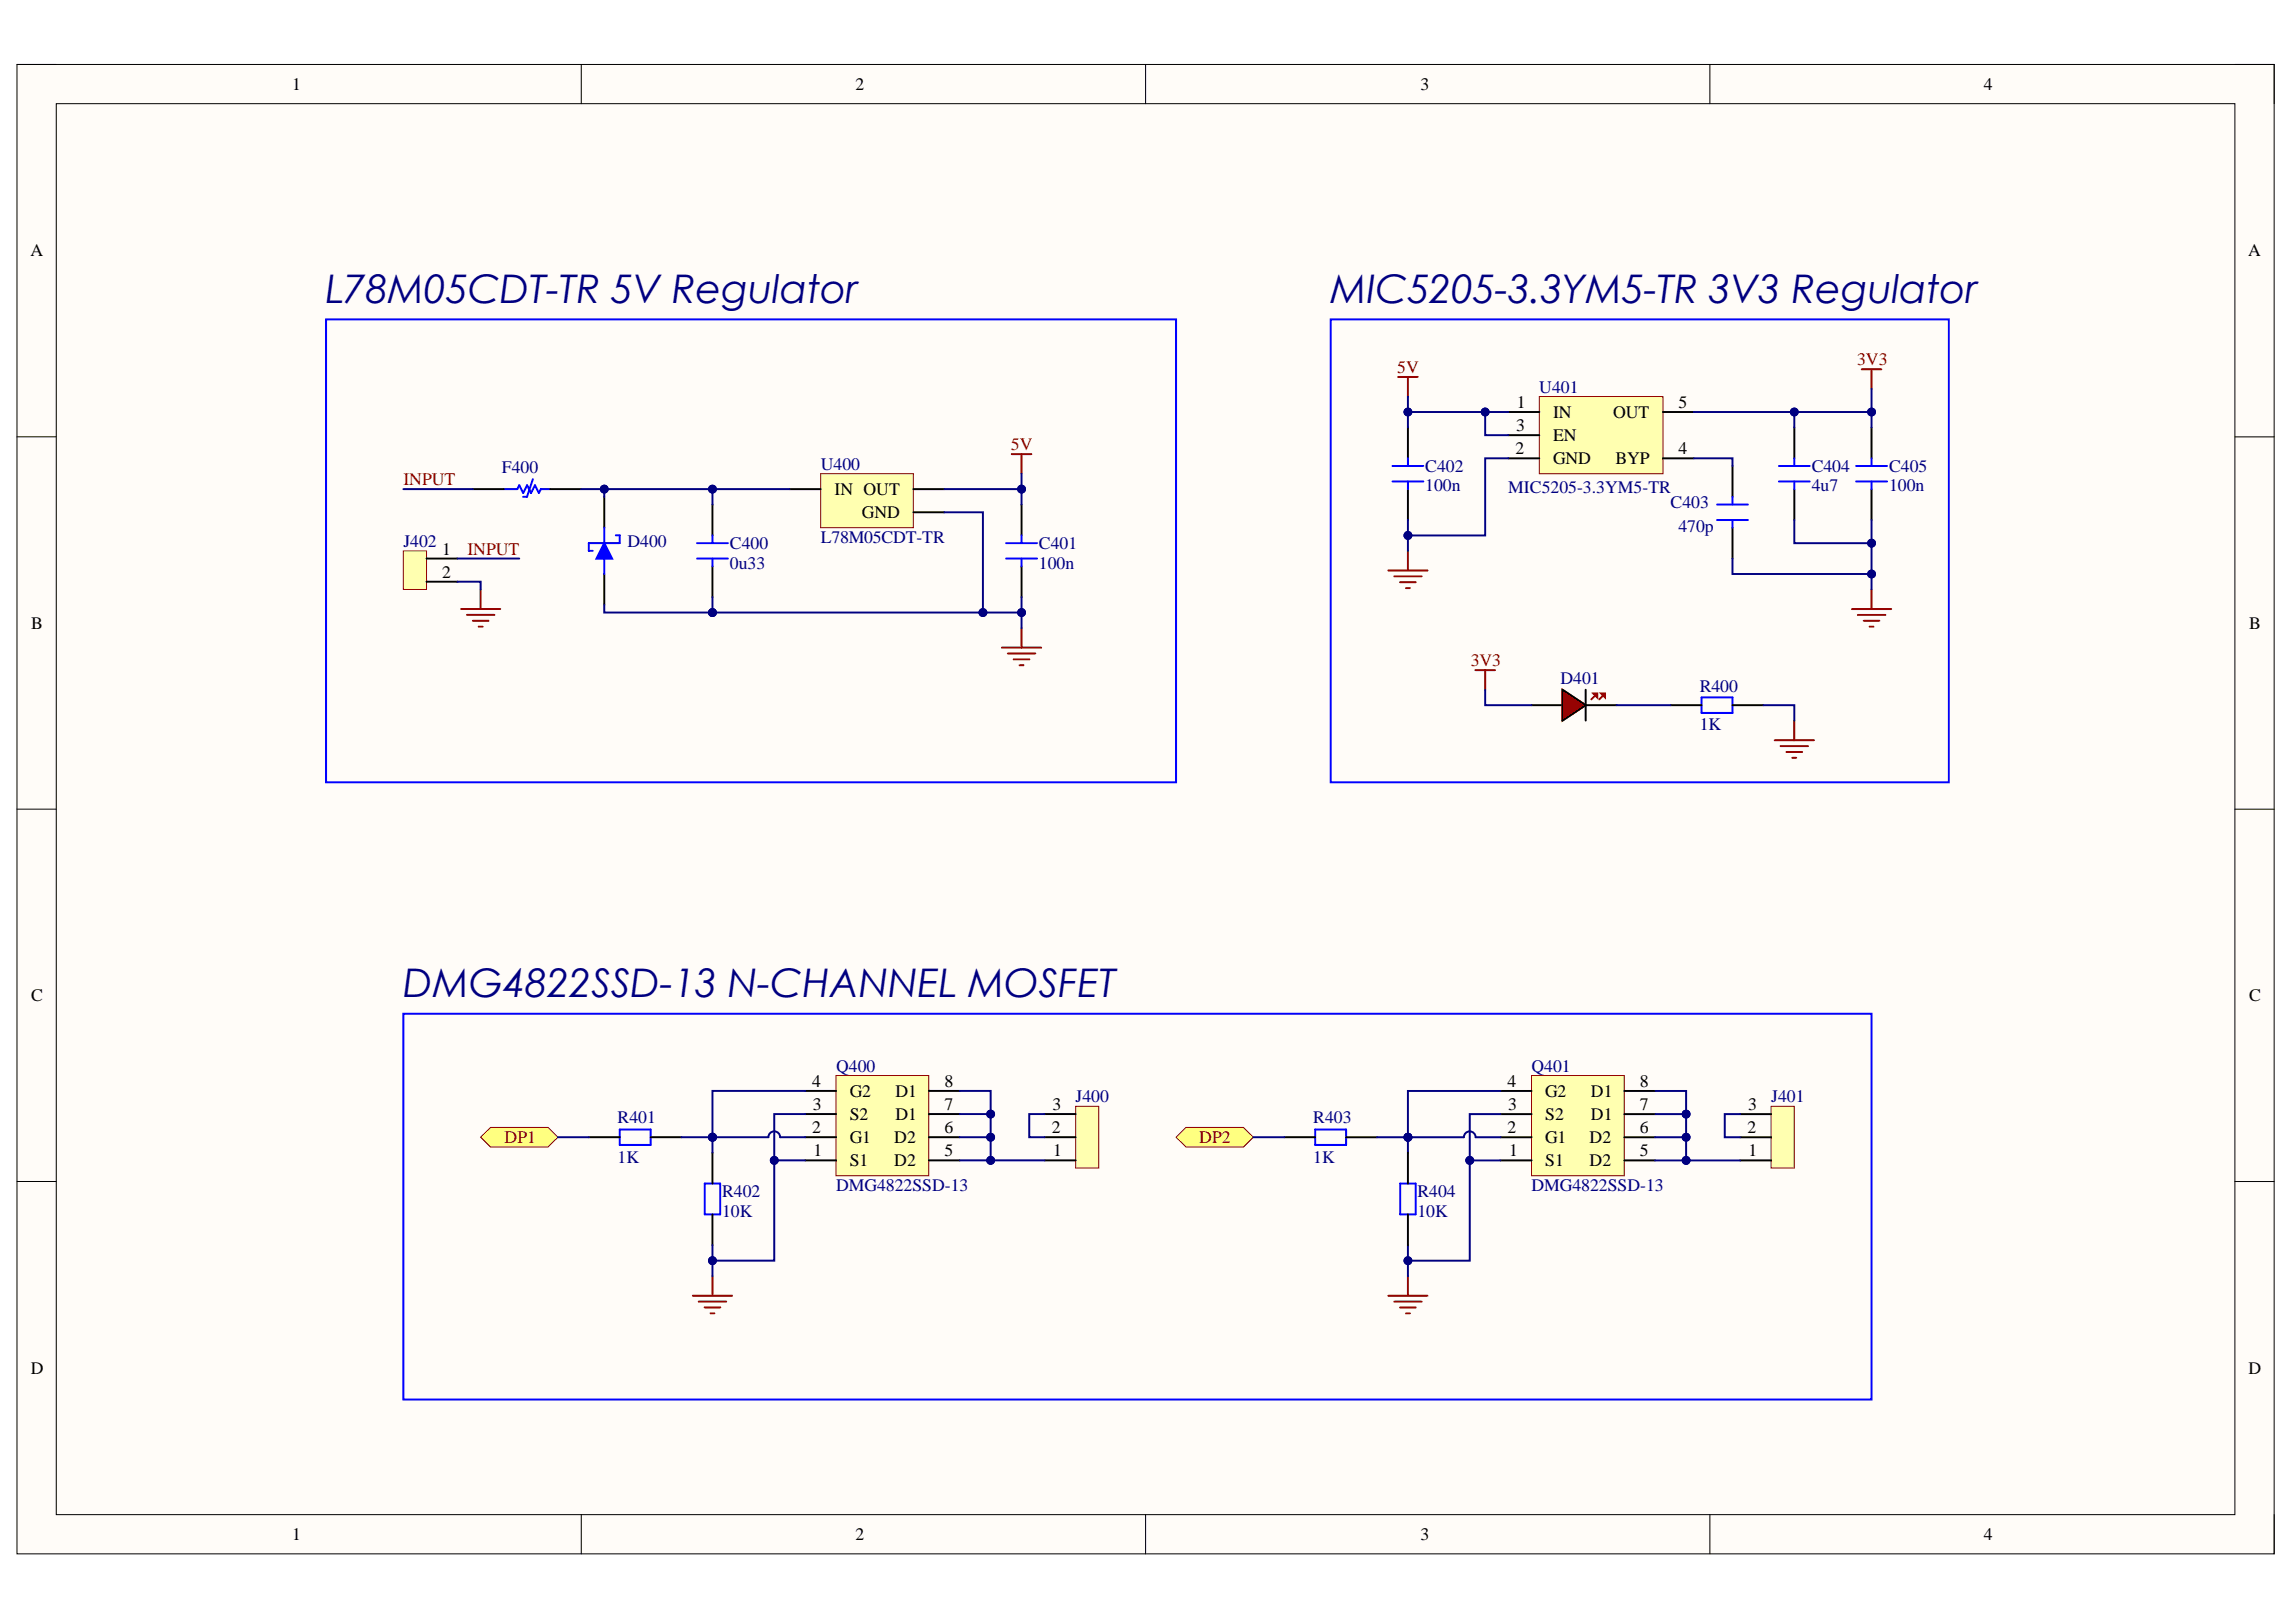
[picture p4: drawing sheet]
<svg xmlns="http://www.w3.org/2000/svg" width="297mm" height="210mm" viewBox="0 0 297 210" stroke-linecap="round" stroke-linejoin="round" font-family="sans-serif">
<defs><g id="words">
<g font-size="5.1" fill="#000080">
<text x="42.2" y="39.2">L78M05CDT-TR 5V Regulator</text>
<text x="172.1" y="39.2">MIC5205-3.3YM5-TR 3V3 Regulator</text>
<text x="52.2" y="129">DMG4822SSD-13 N-CHANNEL MOSFET</text>
</g>
<g font-size="2.3">
<text x="37.8" y="11.6">1</text>
<text x="110.7" y="11.6">2</text>
<text x="183.8" y="11.6">3</text>
<text x="256.7" y="11.6">4</text>
<text x="3.9" y="33.2">A</text>
<text x="290.8" y="33.2">A</text>
<text x="196.2" y="52.8">1</text>
<text x="217.1" y="52.8">5</text>
<text x="196.1" y="58.8">2</text>
<text x="196.1" y="55.8">3</text>
<text x="200.9" y="54.1">IN</text>
<text x="200.9" y="57.1">EN</text>
<text x="208.7" y="54.1">OUT</text>
<text x="217.1" y="58.8">4</text>
<text x="108" y="64.1">IN OUT</text>
<text x="200.9" y="60">GND</text>
<text x="209" y="60">BYP</text>
<text x="57.2" y="71.8">1</text>
<text x="111.5" y="67.1">GND</text>
<text x="57.2" y="74.8">2</text>
<text x="4" y="81.4">B</text>
<text x="291" y="81.4">B</text>
<text x="4" y="129.6">C</text>
<text x="291" y="129.6">C</text>
<text x="105.1" y="140.7">4</text>
<text x="105.2" y="143.6">3</text>
<text x="109.9" y="141.9">G2</text>
<text x="115.9" y="141.9">D1</text>
<text x="122.2" y="143.6">7</text>
<text x="122.2" y="140.7">8</text>
<text x="136.2" y="143.6">3</text>
<text x="195" y="140.7">4</text>
<text x="195.1" y="143.6">3</text>
<text x="199.9" y="141.9">G2</text>
<text x="205.8" y="141.9">D1</text>
<text x="212.2" y="143.6">7</text>
<text x="212.2" y="140.7">8</text>
<text x="226.1" y="143.6">3</text>
<text x="105.1" y="146.6">2</text>
<text x="105.3" y="149.6">1</text>
<text x="109.9" y="147.9">G1</text>
<text x="109.9" y="144.9">S2</text>
<text x="115.7" y="147.9">D2</text>
<text x="115.9" y="144.9">D1</text>
<text x="122.2" y="149.6">5</text>
<text x="122.2" y="146.6">6</text>
<text x="136.1" y="146.6">2</text>
<text x="136.3" y="149.6">1</text>
<text x="195" y="146.6">2</text>
<text x="195.3" y="149.6">1</text>
<text x="199.9" y="147.9">G1</text>
<text x="199.9" y="144.9">S2</text>
<text x="205.7" y="147.9">D2</text>
<text x="205.8" y="144.9">D1</text>
<text x="212.2" y="149.6">5</text>
<text x="212.2" y="146.6">6</text>
<text x="226.1" y="146.6">2</text>
<text x="226.2" y="149.6">1</text>
<text x="109.9" y="150.9">S1</text>
<text x="115.7" y="150.9">D2</text>
<text x="199.9" y="150.9">S1</text>
<text x="205.7" y="150.9">D2</text>
<text x="4" y="177.7">D</text>
<text x="290.9" y="177.7">D</text>
<text x="37.8" y="199.3">1</text>
<text x="110.7" y="199.3">2</text>
<text x="183.8" y="199.3">3</text>
<text x="256.7" y="199.3">4</text>
</g>
<g font-size="2.3" fill="#800000">
<text x="240.3" y="47.3">3V3</text>
<text x="180.8" y="48.3">5V</text>
<text x="130.8" y="58.2">5V</text>
<text x="52.2" y="62.8">INPUT</text>
<text x="60.5" y="71.8">INPUT</text>
<text x="190.3" y="86.2">3V3</text>
<text x="65.3" y="147.9">DP1</text>
<text x="155.2" y="147.9">DP2</text>
</g>
<g font-size="2.3" fill="#000080">
<text x="199.1" y="50.8">U401</text>
<text x="64.9" y="61.2">F400</text>
<text x="106.2" y="60.8">U400</text>
<text x="184.4" y="61.1">C402</text>
<text x="184.4" y="63.6">100n</text>
<text x="195.1" y="63.8">MIC5205-3.3YM5-TR</text>
<text x="216.1" y="65.8">C403</text>
<text x="234.4" y="61.1">C404</text>
<text x="234.4" y="63.6">4u7</text>
<text x="244.4" y="61.1">C405</text>
<text x="244.4" y="63.6">100n</text>
<text x="52.2" y="70.8">J402</text>
<text x="81.2" y="70.8">D400</text>
<text x="94.4" y="71.1">C400</text>
<text x="106.2" y="70.3">L78M05CDT-TR</text>
<text x="134.4" y="71.1">C401</text>
<text x="217.1" y="68.8">470p</text>
<text x="94.4" y="73.6">0u33</text>
<text x="134.4" y="73.6">100n</text>
<text x="201.9" y="88.5">D401</text>
<text x="219.9" y="89.5">R400</text>
<text x="219.9" y="94.5">1K</text>
<text x="108.2" y="138.7">Q400</text>
<text x="139.1" y="142.6">J400</text>
<text x="198.1" y="138.7">Q401</text>
<text x="229.1" y="142.6">J401</text>
<text x="79.9" y="145.4">R401</text>
<text x="169.9" y="145.4">R403</text>
<text x="79.9" y="150.4">1K</text>
<text x="93.4" y="154.9">R402</text>
<text x="108.2" y="154.2">DMG4822SSD-13</text>
<text x="169.9" y="150.4">1K</text>
<text x="183.4" y="154.9">R404</text>
<text x="198.1" y="154.2">DMG4822SSD-13</text>
<text x="93.4" y="157.4">10K</text>
<text x="183.4" y="157.4">10K</text>
</g>
</g></defs>
<path d="M2.2 8.3h292v192.8h-292z" fill-rule="evenodd" fill="#fffcf8"/>
<path d="M2.2 8.3h292v192.8h-292z" fill="none" stroke="#000" stroke-width=".13"/>
<path d="M7.3 13.4h281.8v182.6h-281.8z" fill-rule="evenodd" fill="#fffcf8"/>
<g fill="none" stroke="#000" stroke-width=".13">
<path d="M2.2 8.3h5.1M7.3 13.4h281.8v182.6h-281.8zM75.2 8.3v5.1M148.2 8.3v5.1M221.2 8.3v5.1M289.1 8.3h5.1v5.1M2.2 56.5h5.1M289.1 56.5h5.1M2.2 104.7h5.1M289.1 104.7h5.1M2.2 152.9h5.1M289.1 152.9h5.1"/>
<path d="M75.2 196v5.1M148.2 196v5.1M221.2 196v5.1M294.2 196v5.1"/>
</g>
<path d="M106.2 61.3h12v7h-12z" fill-rule="evenodd" fill="#ffffb0"/>
<path d="M106.2 61.3h12v7h-12z" fill="none" stroke="#800000" stroke-width=".13"/>
<path d="M61.2 63.3h4M71.2 63.3h4M78.2 64.3v4M78.2 74.3v4M92.2 65.3v4M92.2 73.3v4M102.2 63.3h4M118.2 63.3h4M118.2 66.3h4M132.2 65.3v4M132.2 73.3v4" fill="none" stroke="#000" stroke-width=".25"/>
<g fill="none" stroke="#00f" stroke-width=".25">
<path d="M65.2 63.3h1.7l.3-.5 .5 1 .5-1 .5 1 .5-1 .5 1 .3-.5h1.2M68.9 62l-.7 2.3h-.5M78.2 68.3v2M78.2 72.3v2M79.7 69.3h.5v1h-4v1h.5M90.2 72.3h4M90.2 70.3h4M92.2 69.3v1M92.2 72.3v1M130.2 72.3h4M130.2 70.3h4M132.2 69.3v1"/>
<path d="M132.2 72.3v1"/>
</g>
<path d="M59.6 78.8h5.1M60.4 79.6h3.6M62.2 76.3v2.5M61.2 80.3h2M61.9 81.1h.5" fill="none" stroke="#800000" stroke-width=".25"/>
<path d="M78.2 70.3l1 2h-2z" fill="#00f"/>
<path d="M42.2 41.3h110v59.9h-110zM78.2 70.3l1 2h-2z" fill="none" stroke="#00f" stroke-width=".25"/>
<path d="M130.9 58.8h2.5M132.2 58.8v2.5M129.6 83.8h5.1M130.4 84.6h3.5M131.1 85.3h2.1M131.9 86.1h.5M132.2 81.3v2.5" fill="none" stroke="#800000" stroke-width=".25"/>
<path d="M52.2 71.3h3v5h-3z" fill-rule="evenodd" fill="#ffffb0"/>
<path d="M52.2 71.3h3v5h-3z" fill="none" stroke="#800000" stroke-width=".13"/>
<path d="M55.2 72.3h4M55.2 75.3h4" fill="none" stroke="#000" stroke-width=".25"/>
<path d="M199.1 51.3h16v10h-16z" fill-rule="evenodd" fill="#ffffb0"/>
<path d="M199.1 51.3h16v10h-16z" fill="none" stroke="#800000" stroke-width=".13"/>
<g fill="none" stroke="#000" stroke-width=".25">
<path d="M182.1 55.3v4M195.1 53.3h4M195.1 59.3h4M195.1 56.3h4M215.1 53.3h4M215.1 59.3h4M232.1 55.3v4M242.1 55.3v4M182.1 63.3v4M232.1 63.3v4M242.1 63.3v4M198.1 91.3h4"/>
<path d="M205.1 89.3v4"/>
</g>
<g fill="none" stroke="#00f" stroke-width=".25">
<path d="M172.2 41.3h79.9v59.9h-79.9zM182.1 59.3v1M232.1 59.3v1M242.1 59.3v1M180.1 62.3h4M180.1 60.3h4M182.1 62.3v1M230.1 62.3h4M230.1 60.3h4M232.1 62.3v1M240.1 62.3h4M240.1 60.3h4"/>
<path d="M242.1 62.3v1"/>
</g>
<path d="M180.9 48.8h2.5M182.1 48.8v2.5M240.9 47.8h2.5M242.1 47.8v2.5M179.6 73.8h5.1M180.4 74.6h3.5M181.1 75.3h2.1M181.9 76.1h.5M182.1 71.3v2.5" fill="none" stroke="#800000" stroke-width=".25"/>
<path d="M202.1 89.3l3 2-3 2z" fill="#f00"/>
<path d="M202.1 89.3l3 2-3 2z" fill="none" stroke="#f00" stroke-width=".25"/>
<path d="M202.1 89.3l3 2-3 2zM205.1 91.3h4" fill="none" stroke="#000" stroke-width=".25"/>
<path d="M206.1 89.7h.5v.6z" fill="#f00"/>
<path d="M206.1 89.7h.5v.6zM206.4 90l-.5 .5" fill="none" stroke="#f00" stroke-width=".25"/>
<path d="M207.1 89.7h.5v.6z" fill="#f00"/>
<path d="M207.1 89.7h.5v.6zM207.4 90l-.5 .5" fill="none" stroke="#f00" stroke-width=".25"/>
<path d="M190.9 86.7h2.5M192.1 86.7v2.6M229.6 95.8h5.1M230.4 96.6h3.5M231.1 97.3h2M231.9 98.1h.5M232.1 93.3v2.5" fill="none" stroke="#800000" stroke-width=".25"/>
<path d="M220.1 90.3h4v2h-4z" fill="none" stroke="#00f" stroke-width=".25"/>
<path d="M216.1 91.3h4M224.1 91.3h4" fill="none" stroke="#000" stroke-width=".25"/>
<path d="M108.2 139.2h12v13h-12z" fill-rule="evenodd" fill="#ffffb0"/>
<path d="M108.2 139.2h12v13h-12z" fill="none" stroke="#800000" stroke-width=".13"/>
<path d="M104.2 150.2h4M104.2 147.2h4M104.2 144.2h4M104.2 141.2h4M120.2 150.2h4M120.2 147.2h4M120.2 144.2h4M120.2 141.2h4" fill="none" stroke="#000" stroke-width=".25"/>
<path d="M139.2 143.2h3v8h-3z" fill-rule="evenodd" fill="#ffffb0"/>
<path d="M139.2 143.2h3v8h-3z" fill="none" stroke="#800000" stroke-width=".13"/>
<path d="M135.2 150.2h4M135.2 147.2h4M135.2 144.2h4" fill="none" stroke="#000" stroke-width=".25"/>
<path d="M89.6 167.7h5.1M90.4 168.4h3.6M91.2 169.2h2M91.9 170h.5M92.2 165.1v2.6" fill="none" stroke="#800000" stroke-width=".25"/>
<path d="M62.2 147.2l1.2-1.3h7.5l1.3 1.3-1.3 1.2h-7.5z" fill-rule="evenodd" fill="#ffff80"/>
<path d="M62.2 147.2l1.2-1.3h7.5l1.3 1.3-1.3 1.2h-7.5z" fill="none" stroke="#800000" stroke-width=".13"/>
<path d="M52.2 131.2h189.9v49.9h-189.9z" fill="none" stroke="#00f" stroke-width=".25"/>
<path d="M198.1 139.2h12v13h-12z" fill-rule="evenodd" fill="#ffffb0"/>
<path d="M198.1 139.2h12v13h-12z" fill="none" stroke="#800000" stroke-width=".13"/>
<path d="M194.1 150.2h4M194.1 147.2h4M194.1 144.2h4M194.1 141.2h4M210.1 150.2h4M210.1 147.2h4M210.1 144.2h4M210.1 141.2h4" fill="none" stroke="#000" stroke-width=".25"/>
<path d="M229.1 143.2h3v8h-3z" fill-rule="evenodd" fill="#ffffb0"/>
<path d="M229.1 143.2h3v8h-3z" fill="none" stroke="#800000" stroke-width=".13"/>
<path d="M225.1 150.2h4M225.1 147.2h4M225.1 144.2h4" fill="none" stroke="#000" stroke-width=".25"/>
<path d="M152.2 147.2l1.2-1.3h7.5l1.2 1.3-1.2 1.2h-7.5z" fill-rule="evenodd" fill="#ffff80"/>
<path d="M152.2 147.2l1.2-1.3h7.5l1.2 1.3-1.2 1.2h-7.5z" fill="none" stroke="#800000" stroke-width=".13"/>
<path d="M239.6 78.8h5.1M240.4 79.6h3.5M242.1 76.3v2.5M241.1 80.3h2M241.9 81.1h.5M179.6 167.7h5.1M180.4 168.4h3.5M181.1 169.2h2.1M181.9 170h.5M182.1 165.1v2.6" fill="none" stroke="#800000" stroke-width=".25"/>
<path d="M222.1 67.3h4M222.1 65.3h4M224.1 64.3v1M224.1 67.3v1M80.2 146.2h4v2h-4zM91.2 153.2h2v4h-2zM170.1 146.2h4v2h-4z" fill="none" stroke="#00f" stroke-width=".25"/>
<path d="M224.1 60.3v4M224.1 68.3v4M76.2 147.2h4M84.2 147.2h4M92.2 149.2v4M92.2 157.2v3.9M166.1 147.2h4M174.1 147.2h4.1" fill="none" stroke="#000" stroke-width=".25"/>
<path d="M52.2 63.3h9M59.2 72.3h8M75.2 63.3h27" fill="none" stroke="#000080" stroke-width=".25"/>
<circle cx="78.2" cy="63.3" r=".51" fill="#000080"/>
<circle cx="78.2" cy="63.3" r=".51" fill="none" stroke="#000080" stroke-width=".13"/>
<circle cx="92.2" cy="63.3" r=".51" fill="#000080"/>
<circle cx="92.2" cy="63.3" r=".51" fill="none" stroke="#000080" stroke-width=".13"/>
<path d="M92.2 63.3v2" fill="none" stroke="#000080" stroke-width=".25"/>
<circle cx="92.2" cy="63.3" r=".51" fill="#000080"/>
<circle cx="92.2" cy="63.3" r=".51" fill="none" stroke="#000080" stroke-width=".13"/>
<path d="M78.2 63.3v1" fill="none" stroke="#000080" stroke-width=".25"/>
<circle cx="78.2" cy="63.3" r=".51" fill="#000080"/>
<circle cx="78.2" cy="63.3" r=".51" fill="none" stroke="#000080" stroke-width=".13"/>
<path d="M78.2 78.3v1h14" fill="none" stroke="#000080" stroke-width=".25"/>
<circle cx="92.2" cy="79.3" r=".51" fill="#000080"/>
<circle cx="92.2" cy="79.3" r=".51" fill="none" stroke="#000080" stroke-width=".13"/>
<path d="M122.2 63.3h10v2" fill="none" stroke="#000080" stroke-width=".25"/>
<circle cx="132.2" cy="63.3" r=".51" fill="#000080"/>
<circle cx="132.2" cy="63.3" r=".51" fill="none" stroke="#000080" stroke-width=".13"/>
<path d="M132.2 77.3v2" fill="none" stroke="#000080" stroke-width=".25"/>
<circle cx="132.2" cy="79.3" r=".51" fill="#000080"/>
<circle cx="132.2" cy="79.3" r=".51" fill="none" stroke="#000080" stroke-width=".13"/>
<path d="M132.2 61.3v2" fill="none" stroke="#000080" stroke-width=".25"/>
<circle cx="132.2" cy="63.3" r=".51" fill="#000080"/>
<circle cx="132.2" cy="63.3" r=".51" fill="none" stroke="#000080" stroke-width=".13"/>
<path d="M122.2 66.3h5v13" fill="none" stroke="#000080" stroke-width=".25"/>
<circle cx="127.2" cy="79.3" r=".51" fill="#000080"/>
<circle cx="127.2" cy="79.3" r=".51" fill="none" stroke="#000080" stroke-width=".13"/>
<path d="M92.2 79.3h40v2" fill="none" stroke="#000080" stroke-width=".25"/>
<circle cx="92.2" cy="79.3" r=".51" fill="#000080"/>
<circle cx="92.2" cy="79.3" r=".51" fill="none" stroke="#000080" stroke-width=".13"/>
<circle cx="127.2" cy="79.3" r=".51" fill="#000080"/>
<circle cx="127.2" cy="79.3" r=".51" fill="none" stroke="#000080" stroke-width=".13"/>
<circle cx="132.2" cy="79.3" r=".51" fill="#000080"/>
<circle cx="132.2" cy="79.3" r=".51" fill="none" stroke="#000080" stroke-width=".13"/>
<path d="M92.2 77.3v2" fill="none" stroke="#000080" stroke-width=".25"/>
<circle cx="92.2" cy="79.3" r=".51" fill="#000080"/>
<circle cx="92.2" cy="79.3" r=".51" fill="none" stroke="#000080" stroke-width=".13"/>
<path d="M242.1 53.3v2M59.2 75.3h3v1" fill="none" stroke="#000080" stroke-width=".25"/>
<circle cx="242.1" cy="53.3" r=".51" fill="#000080"/>
<circle cx="242.1" cy="53.3" r=".51" fill="none" stroke="#000080" stroke-width=".13"/>
<path d="M124.2 144.2h4" fill="none" stroke="#000080" stroke-width=".25"/>
<circle cx="128.2" cy="144.2" r=".51" fill="#000080"/>
<circle cx="128.2" cy="144.2" r=".51" fill="none" stroke="#000080" stroke-width=".13"/>
<path d="M124.2 147.2h4" fill="none" stroke="#000080" stroke-width=".25"/>
<circle cx="128.2" cy="147.2" r=".51" fill="#000080"/>
<circle cx="128.2" cy="147.2" r=".51" fill="none" stroke="#000080" stroke-width=".13"/>
<path d="M104.2 144.2h-4v6h4M135.2 144.2h-2v3h2" fill="none" stroke="#000080" stroke-width=".25"/>
<circle cx="100.2" cy="150.2" r=".51" fill="#000080"/>
<circle cx="100.2" cy="150.2" r=".51" fill="none" stroke="#000080" stroke-width=".13"/>
<path d="M104.2 141.2h-12v6" fill="none" stroke="#000080" stroke-width=".25"/>
<circle cx="92.2" cy="147.2" r=".51" fill="#000080"/>
<circle cx="92.2" cy="147.2" r=".51" fill="none" stroke="#000080" stroke-width=".13"/>
<path d="M88.2 147.2h4" fill="none" stroke="#000080" stroke-width=".25"/>
<circle cx="92.2" cy="147.2" r=".51" fill="#000080"/>
<circle cx="92.2" cy="147.2" r=".51" fill="none" stroke="#000080" stroke-width=".13"/>
<path d="M92.2 147.2h7.2a.76 .76 0 0 1 .8-.8 .76 .76 0 0 1 .7 .8h3.3" fill="none" stroke="#000080" stroke-width=".25"/>
<circle cx="92.2" cy="147.2" r=".51" fill="#000080"/>
<circle cx="92.2" cy="147.2" r=".51" fill="none" stroke="#000080" stroke-width=".13"/>
<path d="M92.2 161.1v2" fill="none" stroke="#000080" stroke-width=".25"/>
<circle cx="92.2" cy="163.1" r=".51" fill="#000080"/>
<circle cx="92.2" cy="163.1" r=".51" fill="none" stroke="#000080" stroke-width=".13"/>
<path d="M92.2 147.2v2" fill="none" stroke="#000080" stroke-width=".25"/>
<circle cx="92.2" cy="147.2" r=".51" fill="#000080"/>
<circle cx="92.2" cy="147.2" r=".51" fill="none" stroke="#000080" stroke-width=".13"/>
<path d="M100.2 150.2v12.9h-8v2" fill="none" stroke="#000080" stroke-width=".25"/>
<circle cx="100.2" cy="150.2" r=".51" fill="#000080"/>
<circle cx="100.2" cy="150.2" r=".51" fill="none" stroke="#000080" stroke-width=".13"/>
<circle cx="92.2" cy="163.1" r=".51" fill="#000080"/>
<circle cx="92.2" cy="163.1" r=".51" fill="none" stroke="#000080" stroke-width=".13"/>
<path d="M214.1 144.2h4" fill="none" stroke="#000080" stroke-width=".25"/>
<circle cx="218.1" cy="144.2" r=".51" fill="#000080"/>
<circle cx="218.1" cy="144.2" r=".51" fill="none" stroke="#000080" stroke-width=".13"/>
<path d="M214.1 147.2h4" fill="none" stroke="#000080" stroke-width=".25"/>
<circle cx="218.1" cy="147.2" r=".51" fill="#000080"/>
<circle cx="218.1" cy="147.2" r=".51" fill="none" stroke="#000080" stroke-width=".13"/>
<path d="M194.1 144.2h-4v6h4M225.1 144.2h-2v3h2" fill="none" stroke="#000080" stroke-width=".25"/>
<circle cx="190.1" cy="150.2" r=".51" fill="#000080"/>
<circle cx="190.1" cy="150.2" r=".51" fill="none" stroke="#000080" stroke-width=".13"/>
<path d="M194.1 141.2h-12v6" fill="none" stroke="#000080" stroke-width=".25"/>
<circle cx="182.1" cy="147.2" r=".51" fill="#000080"/>
<circle cx="182.1" cy="147.2" r=".51" fill="none" stroke="#000080" stroke-width=".13"/>
<path d="M178.2 147.2h3.9" fill="none" stroke="#000080" stroke-width=".25"/>
<circle cx="182.1" cy="147.2" r=".51" fill="#000080"/>
<circle cx="182.1" cy="147.2" r=".51" fill="none" stroke="#000080" stroke-width=".13"/>
<path d="M182.1 147.2h7.3a.76 .76 0 0 1 .7-.8 .76 .76 0 0 1 .8 .8h3.2" fill="none" stroke="#000080" stroke-width=".25"/>
<circle cx="182.1" cy="147.2" r=".51" fill="#000080"/>
<circle cx="182.1" cy="147.2" r=".51" fill="none" stroke="#000080" stroke-width=".13"/>
<path d="M182.1 161.2v1.9" fill="none" stroke="#000080" stroke-width=".25"/>
<circle cx="182.1" cy="163.1" r=".51" fill="#000080"/>
<circle cx="182.1" cy="163.1" r=".51" fill="none" stroke="#000080" stroke-width=".13"/>
<path d="M182.1 147.2v2" fill="none" stroke="#000080" stroke-width=".25"/>
<circle cx="182.1" cy="147.2" r=".51" fill="#000080"/>
<circle cx="182.1" cy="147.2" r=".51" fill="none" stroke="#000080" stroke-width=".13"/>
<path d="M190.1 150.2v12.9h-8v2" fill="none" stroke="#000080" stroke-width=".25"/>
<circle cx="190.1" cy="150.2" r=".51" fill="#000080"/>
<circle cx="190.1" cy="150.2" r=".51" fill="none" stroke="#000080" stroke-width=".13"/>
<circle cx="182.1" cy="163.1" r=".51" fill="#000080"/>
<circle cx="182.1" cy="163.1" r=".51" fill="none" stroke="#000080" stroke-width=".13"/>
<path d="M72.2 147.2h4M124.2 150.2h11M162.1 147.2h4" fill="none" stroke="#000080" stroke-width=".25"/>
<circle cx="128.2" cy="150.2" r=".51" fill="#000080"/>
<circle cx="128.2" cy="150.2" r=".51" fill="none" stroke="#000080" stroke-width=".13"/>
<path d="M124.2 141.2h4v9" fill="none" stroke="#000080" stroke-width=".25"/>
<circle cx="128.2" cy="144.2" r=".51" fill="#000080"/>
<circle cx="128.2" cy="144.2" r=".51" fill="none" stroke="#000080" stroke-width=".13"/>
<circle cx="128.2" cy="147.2" r=".51" fill="#000080"/>
<circle cx="128.2" cy="147.2" r=".51" fill="none" stroke="#000080" stroke-width=".13"/>
<circle cx="128.2" cy="150.2" r=".51" fill="#000080"/>
<circle cx="128.2" cy="150.2" r=".51" fill="none" stroke="#000080" stroke-width=".13"/>
<path d="M214.1 150.2h11" fill="none" stroke="#000080" stroke-width=".25"/>
<circle cx="218.1" cy="150.2" r=".51" fill="#000080"/>
<circle cx="218.1" cy="150.2" r=".51" fill="none" stroke="#000080" stroke-width=".13"/>
<path d="M214.1 141.2h4v9" fill="none" stroke="#000080" stroke-width=".25"/>
<circle cx="218.1" cy="144.2" r=".51" fill="#000080"/>
<circle cx="218.1" cy="144.2" r=".51" fill="none" stroke="#000080" stroke-width=".13"/>
<circle cx="218.1" cy="147.2" r=".51" fill="#000080"/>
<circle cx="218.1" cy="147.2" r=".51" fill="none" stroke="#000080" stroke-width=".13"/>
<circle cx="218.1" cy="150.2" r=".51" fill="#000080"/>
<circle cx="218.1" cy="150.2" r=".51" fill="none" stroke="#000080" stroke-width=".13"/>
<path d="M195.1 53.3h-3v3h3" fill="none" stroke="#000080" stroke-width=".25"/>
<circle cx="192.1" cy="53.3" r=".51" fill="#000080"/>
<circle cx="192.1" cy="53.3" r=".51" fill="none" stroke="#000080" stroke-width=".13"/>
<path d="M182.1 51.3v2h10" fill="none" stroke="#000080" stroke-width=".25"/>
<circle cx="192.1" cy="53.3" r=".51" fill="#000080"/>
<circle cx="192.1" cy="53.3" r=".51" fill="none" stroke="#000080" stroke-width=".13"/>
<circle cx="182.1" cy="53.3" r=".51" fill="#000080"/>
<circle cx="182.1" cy="53.3" r=".51" fill="none" stroke="#000080" stroke-width=".13"/>
<path d="M182.1 53.3v2" fill="none" stroke="#000080" stroke-width=".25"/>
<circle cx="182.1" cy="53.3" r=".51" fill="#000080"/>
<circle cx="182.1" cy="53.3" r=".51" fill="none" stroke="#000080" stroke-width=".13"/>
<path d="M182.1 67.3v4" fill="none" stroke="#000080" stroke-width=".25"/>
<circle cx="182.1" cy="69.3" r=".51" fill="#000080"/>
<circle cx="182.1" cy="69.3" r=".51" fill="none" stroke="#000080" stroke-width=".13"/>
<path d="M195.1 59.3h-3v10h-10" fill="none" stroke="#000080" stroke-width=".25"/>
<circle cx="182.1" cy="69.3" r=".51" fill="#000080"/>
<circle cx="182.1" cy="69.3" r=".51" fill="none" stroke="#000080" stroke-width=".13"/>
<path d="M224.1 72.3v2h18" fill="none" stroke="#000080" stroke-width=".25"/>
<circle cx="242.1" cy="74.3" r=".51" fill="#000080"/>
<circle cx="242.1" cy="74.3" r=".51" fill="none" stroke="#000080" stroke-width=".13"/>
<path d="M242.1 50.3v3h-23" fill="none" stroke="#000080" stroke-width=".25"/>
<circle cx="242.1" cy="53.3" r=".51" fill="#000080"/>
<circle cx="242.1" cy="53.3" r=".51" fill="none" stroke="#000080" stroke-width=".13"/>
<circle cx="232.1" cy="53.3" r=".51" fill="#000080"/>
<circle cx="232.1" cy="53.3" r=".51" fill="none" stroke="#000080" stroke-width=".13"/>
<path d="M232.1 53.3v2" fill="none" stroke="#000080" stroke-width=".25"/>
<circle cx="232.1" cy="53.3" r=".51" fill="#000080"/>
<circle cx="232.1" cy="53.3" r=".51" fill="none" stroke="#000080" stroke-width=".13"/>
<path d="M232.1 67.3v3h10" fill="none" stroke="#000080" stroke-width=".25"/>
<circle cx="242.1" cy="70.3" r=".51" fill="#000080"/>
<circle cx="242.1" cy="70.3" r=".51" fill="none" stroke="#000080" stroke-width=".13"/>
<path d="M242.1 67.3v9" fill="none" stroke="#000080" stroke-width=".25"/>
<circle cx="242.1" cy="70.3" r=".51" fill="#000080"/>
<circle cx="242.1" cy="70.3" r=".51" fill="none" stroke="#000080" stroke-width=".13"/>
<circle cx="242.1" cy="74.3" r=".51" fill="#000080"/>
<circle cx="242.1" cy="74.3" r=".51" fill="none" stroke="#000080" stroke-width=".13"/>
<path d="M219.1 59.3h5v1M192.1 89.3v2h6M209.1 91.3h7M228.1 91.3h4v2" fill="none" stroke="#000080" stroke-width=".25"/>
<path d="M181.1 153.2h2.1v4h-2.1z" fill="none" stroke="#00f" stroke-width=".25"/>
<path d="M182.1 149.2v4M182.1 157.2v4" fill="none" stroke="#000" stroke-width=".25"/>
<use href="#words"/>
</svg>
